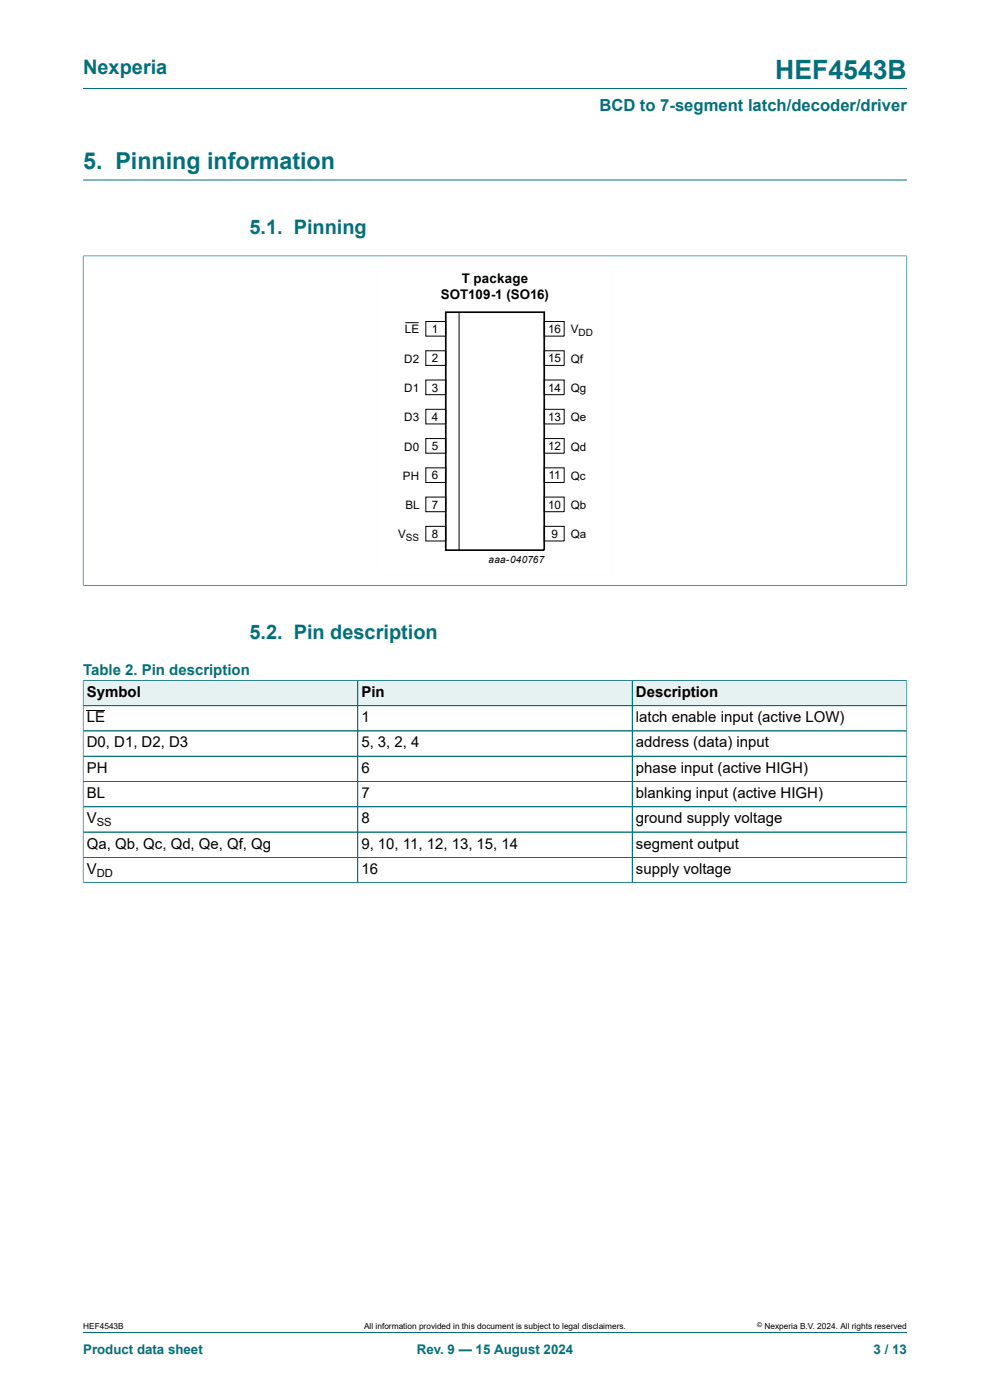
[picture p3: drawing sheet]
<svg xmlns="http://www.w3.org/2000/svg" width="210mm" height="297mm" viewBox="0 0 210 297" stroke-linecap="round" stroke-linejoin="round" font-family="sans-serif">
<defs><g id="words">
<text font-size="5.6" fill="#036f7b" x="164.5" y="16.8">HEF4543B</text>
<text font-size="4.9" fill="#036f7b" x="17.6" y="35.9">5. Pinning information</text>
<g font-size="4.2" fill="#036f7b">
<text x="17.6" y="15.6">Nexperia</text>
<text x="52.9" y="49.7">5.1. Pinning</text>
<text x="52.9" y="135.6">5.2. Pin description</text>
</g>
<text font-size="3.5" fill="#036f7b" x="127.1" y="23.7">BCD to 7-segment latch/decoder/driver</text>
<text font-size="3.2" fill="#036f7b" x="17.6" y="143.3">Table 2. Pin description</text>
<g font-size="3.2">
<text x="18.4" y="147.8">Symbol</text>
<text x="76.7" y="147.8">Pin</text>
<text x="134.9" y="147.8">Description</text>
<text x="18.4" y="153.2">LE</text>
<text x="76.7" y="153.2">1</text>
<text x="134.9" y="153.2">latch enable input (active LOW)</text>
<text x="18.4" y="158.6">D0, D1, D2, D3</text>
<text x="76.7" y="158.6">5, 3, 2, 4</text>
<text x="134.9" y="158.6">address (data) input</text>
<text x="18.4" y="163.9">PH</text>
<text x="76.7" y="163.9">6</text>
<text x="134.9" y="163.9">phase input (active HIGH)</text>
<text x="18.4" y="169.3">BL</text>
<text x="76.7" y="169.3">7</text>
<text x="134.9" y="169.3">blanking input (active HIGH)</text>
<text x="18.4" y="174.7">V</text>
<text x="76.7" y="174.7">8</text>
<text x="134.9" y="174.7">ground supply voltage</text>
<text x="18.4" y="180">Qa, Qb, Qc, Qd, Qe, Qf, Qg</text>
<text x="18.4" y="185.4">V</text>
<text x="76.7" y="180">9, 10, 11, 12, 13, 15, 14</text>
<text x="76.7" y="185.4">16</text>
<text x="134.9" y="180">segment output</text>
<text x="134.9" y="185.4">supply voltage</text>
</g>
<g font-size="2.8">
<text x="98" y="60">T package</text>
<text x="93.5" y="63.4">SOT109-1 (SO16)</text>
</g>
<g font-size="2.8" fill="#036f7b">
<text x="17.6" y="287.2">Product data sheet</text>
<text x="88.4" y="287.2">Rev. 9 — 15 August 2024</text>
<text x="185.3" y="287.2">3 / 13</text>
</g>
<g font-size="2.5">
<text x="85.9" y="70.7">LE</text>
<text x="91.6" y="70.7">1</text>
<text x="116.3" y="70.7">16</text>
<text x="121.1" y="70.7">V</text>
<text x="85.8" y="77">D2</text>
<text x="91.6" y="76.9">2</text>
<text x="116.3" y="76.9">15</text>
<text x="121.1" y="77">Qf</text>
<text x="85.8" y="83.2">D1</text>
<text x="91.6" y="83.1">3</text>
<text x="116.3" y="83.1">14</text>
<text x="121.1" y="83.2">Qg</text>
<text x="85.8" y="89.4">D3</text>
<text x="91.6" y="89.3">4</text>
<text x="116.3" y="89.3">13</text>
<text x="121.1" y="89.4">Qe</text>
<text x="85.8" y="95.6">D0</text>
<text x="91.6" y="95.5">5</text>
<text x="116.3" y="95.5">12</text>
<text x="121.1" y="95.6">Qd</text>
<text x="85.5" y="101.8">PH</text>
<text x="91.6" y="101.7">6</text>
<text x="116.3" y="101.7">11</text>
<text x="121.1" y="101.8">Qc</text>
<text x="86" y="108">BL</text>
<text x="91.6" y="107.9">7</text>
<text x="116.3" y="107.9">10</text>
<text x="121.1" y="108">Qb</text>
<text x="84.4" y="114.2">V</text>
<text x="91.6" y="114.1">8</text>
<text x="117" y="114.1">9</text>
<text x="121.1" y="114.2">Qa</text>
</g>
<g font-size="2.4">
<text x="20.5" y="175.3">SS</text>
<text x="20.5" y="186">DD</text>
</g>
<g font-size="2.1">
<text x="122.7" y="71.2">DD</text>
<text x="86.1" y="114.7">SS</text>
<text x="103.7" y="119.5">aaa-040767</text>
</g>
<g font-size="1.8">
<text x="17.6" y="282">HEF4543B</text>
<text x="77.2" y="282">All information provided in this document is subject to legal disclaimers.</text>
<text x="162.2" y="282">Nexperia B.V. 2024. All rights reserved</text>
</g>
<text font-size="1.4" x="160.6" y="281.6">©</text>
</g></defs>
<path d="M17.6 18.8h174.8M17.6 38.2h174.8M17.6 54.3h174.8M17.6 54.2v70M192.4 54.2v70M17.6 124.2h174.8" fill="none" stroke="#036f7b" stroke-width=".21"/>
<g fill="none" stroke="#000" stroke-width=".21">
<path d="M86 68.5h2.8M90.3 68.2h4.3v3.1h-4.3zM90.3 74.4h4.3v3.1h-4.3zM97.4 66.2v50.6M115.4 68.2h4.3v3.1h-4.3zM115.4 74.4h4.3v3.1h-4.3zM90.3 80.6h4.3v3.1h-4.3zM90.3 86.8h4.3v3.1h-4.3zM90.3 93h4.3v3.1h-4.3zM90.3 99.2h4.3v3.2h-4.3zM115.4 93h4.3v3.1h-4.3zM115.4 99.2h4.3v3.2h-4.3z"/>
<path d="M115.4 80.6h4.3v3.1h-4.3zM115.4 86.8h4.3v3.1h-4.3zM90.3 105.5h4.3v3.1h-4.3zM90.3 111.7h4.3v3.1h-4.3zM115.4 105.5h4.3v3.1h-4.3zM115.4 111.7h4.3v3.1h-4.3z"/>
</g>
<path d="M94.6 66.2h20.8v50.5h-20.8z" fill="none" stroke="#000" stroke-width=".35"/>
<path d="M80.1 55.7h49.8v66.4h-49.8z" fill="none" stroke="#fefefe" stroke-width=".21"/>
<path d="M17.7 144.4h58.1v5.2h-58.1z" fill="#e6f1f2"/>
<path d="M17.6 144.3v5.4h58.3v-5.4h-58.3" fill="none" stroke="#036f7b" stroke-width=".21"/>
<path d="M75.9 144.4h58.1v5.2h-58.1z" fill="#e6f1f2"/>
<path d="M75.9 144.3h58.2v5.4h-58.2z" fill="none" stroke="#036f7b" stroke-width=".21"/>
<path d="M134.2 144.4h58.1v5.2h-58.1z" fill="#e6f1f2"/>
<g fill="none" stroke="#036f7b" stroke-width=".21">
<path d="M17.6 149.7h174.8M17.6 155.1h174.8M17.6 144.4v42.9M17.7 144.3h174.7M75.9 144.4v42.8M134.1 144.3v42.9M192.4 144.3v43M17.6 160.4h174.8M17.6 165.8h174.8M17.6 171.2h174.8M17.6 176.5h174.8M17.6 187.2h174.8"/>
<path d="M17.6 181.9h174.8M17.6 282.6h174.8"/>
</g>
<path d="M18.4 150.7h3.9" fill="none" stroke="#000" stroke-width=".21"/>
<use href="#words"/>
</svg>
